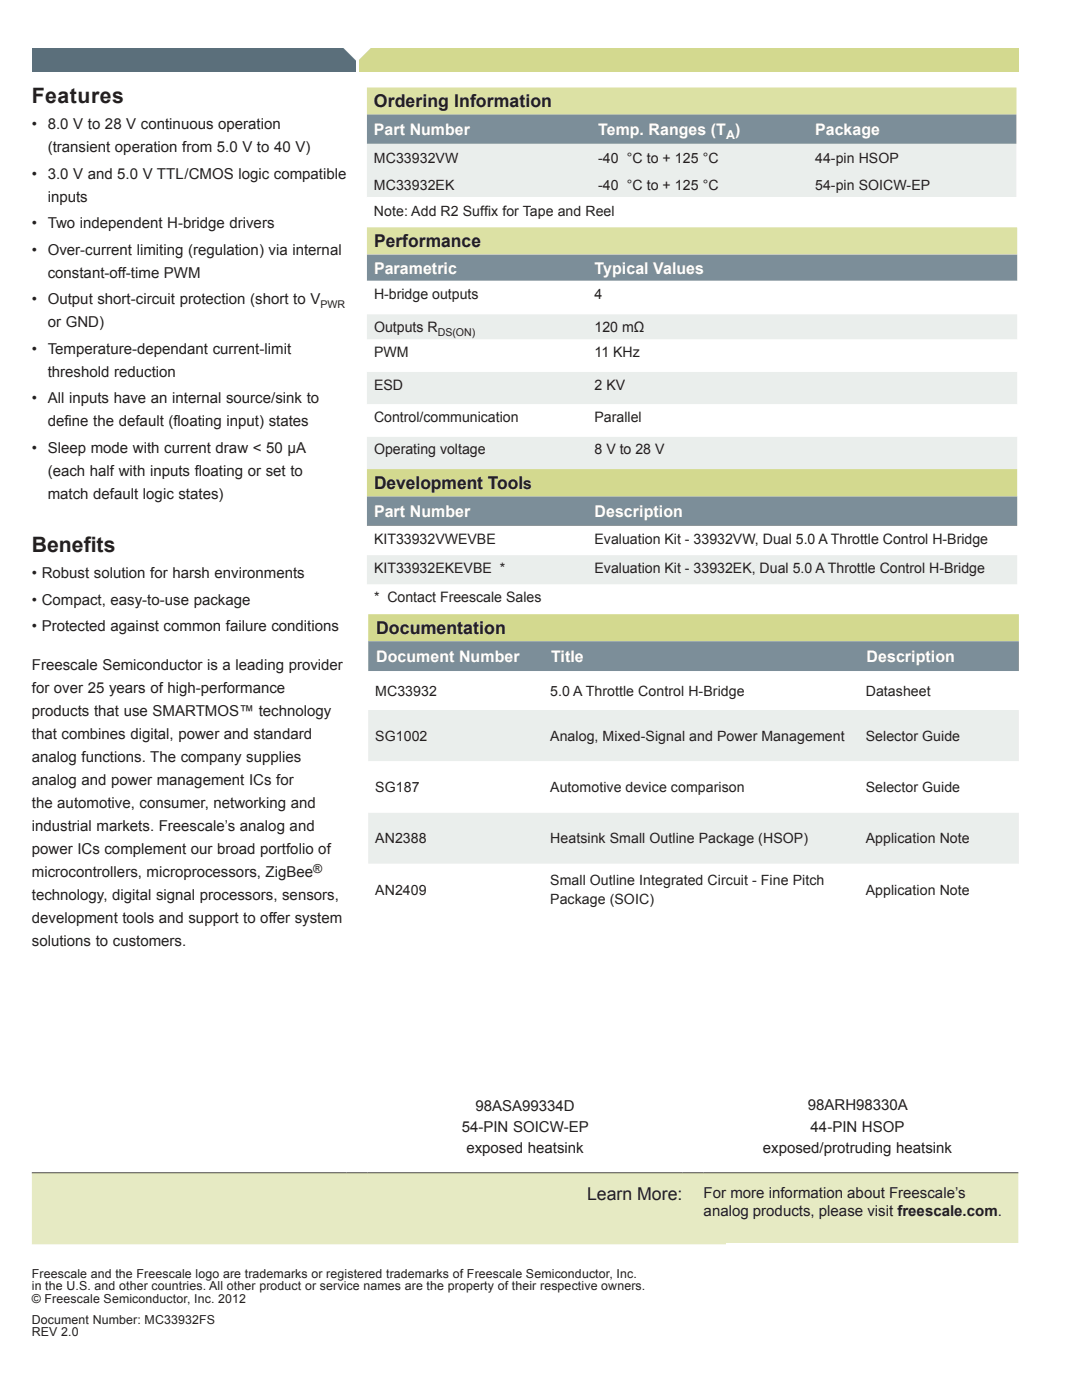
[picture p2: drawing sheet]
<svg xmlns="http://www.w3.org/2000/svg" width="216mm" height="279mm" viewBox="0 0 216 279" stroke-linecap="round" stroke-linejoin="round" font-family="sans-serif">
<defs><g id="words">
<g font-size="4.2" fill="#231f20">
<text x="6.3" y="20.5">Features</text>
<text x="6.3" y="110.2">Benefits</text>
</g>
<g font-size="3.5" fill="#231f20">
<text x="74.6" y="21.4">Ordering Information</text>
<text x="74.6" y="49.4">Performance</text>
<text x="74.6" y="97.6">Development Tools</text>
<text x="75.1" y="126.6">Documentation</text>
<text x="117.2" y="239.4">Learn More:</text>
</g>
<g font-size="3.2" fill="#fff">
<text x="74.6" y="26.9">Part Number</text>
<text x="119.4" y="26.9">Temp. Ranges (T )</text>
<text x="162.6" y="26.9">Package</text>
<text x="74.6" y="54.6">Parametric</text>
<text x="118.6" y="54.6">Typical Values</text>
<text x="74.6" y="103.2">Part Number</text>
<text x="118.6" y="103.2">Description</text>
<text x="75.1" y="132.1">Document Number</text>
<text x="110" y="132.1">Title</text>
<text x="172.9" y="132.1">Description</text>
</g>
<g font-size="3" fill="#231f20">
<text x="6.3" y="25.8">•</text>
<text x="9.5" y="25.8">8.0 V to 28 V continuous operation</text>
<text x="6.3" y="35.7">•</text>
<text x="9.5" y="30.4">(transient operation from 5.0 V to 40 V)</text>
<text x="9.5" y="35.7">3.0 V and 5.0 V TTL/CMOS logic compatible</text>
<text x="9.5" y="40.3">inputs</text>
<text x="6.3" y="45.6">•</text>
<text x="9.5" y="45.6">Two independent H-bridge drivers</text>
<text x="6.3" y="50.9">•</text>
<text x="9.5" y="50.9">Over-current limiting (regulation) via internal</text>
<text x="9.5" y="55.5">constant-off-time PWM</text>
<text x="6.3" y="60.8">•</text>
<text x="9.5" y="65.3">or GND)</text>
<text x="9.5" y="60.8">Output short-circuit protection (short to V</text>
<text x="6.3" y="70.6">•</text>
<text x="9.5" y="70.6">Temperature-dependant current-limit</text>
<text x="9.5" y="75.2">threshold reduction</text>
<text x="6.3" y="80.5">•</text>
<text x="9.5" y="80.5">All inputs have an internal source/sink to</text>
<text x="9.5" y="85.1">define the default (floating input) states</text>
<text x="6.3" y="90.4">•</text>
<text x="9.5" y="95">(each half with inputs floating or set to</text>
<text x="9.5" y="90.4">Sleep mode with current draw &lt; 50 µA</text>
<text x="9.5" y="99.6">match default logic states)</text>
<text x="6.3" y="115.4">• Robust solution for harsh environments</text>
<text x="6.3" y="120.7">• Compact, easy-to-use package</text>
<text x="6.3" y="126">• Protected against common failure conditions</text>
<text x="6.3" y="133.8">Freescale Semiconductor is a leading provider</text>
<text x="6.3" y="138.4">for over 25 years of high-performance</text>
<text x="6.3" y="143">products that use SMARTMOS™ technology</text>
<text x="6.3" y="147.5">that combines digital, power and standard</text>
<text x="6.3" y="152.1">analog functions. The company supplies</text>
<text x="6.3" y="156.7">analog and power management ICs for</text>
<text x="6.3" y="161.3">the automotive, consumer, networking and</text>
<text x="6.3" y="165.9">industrial markets. Freescale’s analog and</text>
<text x="6.3" y="170.5">power ICs complement our broad portfolio of</text>
<text x="6.3" y="175.1">microcontrollers, microprocessors, ZigBee</text>
<text x="6.3" y="179.6">technology, digital signal processors, sensors,</text>
<text x="6.3" y="184.2">development tools and support to offer system</text>
<text x="6.3" y="188.8">solutions to customers.</text>
<text x="94.9" y="221.7">98ASA99334D</text>
<text x="161.2" y="221.6">98ARH98330A</text>
<text x="92.1" y="225.9">54-PIN SOICW-EP</text>
<text x="161.8" y="225.8">44-PIN HSOP</text>
<text x="93.1" y="230.1">exposed heatsink</text>
<text x="152.2" y="230.1">exposed/protruding heatsink</text>
<text x="140.4" y="239.1">For more information about Freescale’s</text>
<text x="140.4" y="242.6">analog products, please visit freescale.com.</text>
</g>
<g font-size="2.9" fill="#231f20">
<text x="74.6" y="59.6">H-bridge outputs</text>
<text x="118.6" y="59.6">4</text>
<text x="74.6" y="66.3">Outputs R</text>
<text x="74.6" y="71.3">PWM</text>
<text x="118.6" y="66.3">120 mΩ</text>
<text x="118.6" y="71.3">11 KHz</text>
<text x="74.6" y="77.7">ESD</text>
<text x="118.6" y="77.7">2 KV</text>
<text x="74.6" y="84.2">Control/communication</text>
<text x="118.6" y="84.2">Parallel</text>
<text x="74.6" y="90.7">Operating voltage</text>
<text x="118.6" y="90.7">8 V to 28 V</text>
<text x="74.6" y="108.5">KIT33932VWEVBE</text>
<text x="118.6" y="108.5">Evaluation Kit - 33932VW, Dual 5.0 A Throttle Control H-Bridge</text>
<text x="74.6" y="114.3">KIT33932EKEVBE *</text>
<text x="118.6" y="114.3">Evaluation Kit - 33932EK, Dual 5.0 A Throttle Control H-Bridge</text>
<text x="74.6" y="120.1">* Contact Freescale Sales</text>
</g>
<g font-size="2.8" fill="#231f20">
<text x="74.6" y="32.6">MC33932VW</text>
<text x="119.4" y="32.6">-40 °C to + 125 °C</text>
<text x="162.6" y="32.6">44-pin HSOP</text>
<text x="74.6" y="38">MC33932EK</text>
<text x="119.4" y="38">-40 °C to + 125 °C</text>
<text x="162.6" y="38">54-pin SOICW-EP</text>
<text x="74.6" y="43">Note: Add R2 Suff</text>
<text x="96.6" y="43">ix for Tape and Reel</text>
<text x="74.9" y="138.8">MC33932</text>
<text x="109.8" y="138.8">5.0 A Throttle Control H-Bridge</text>
<text x="172.7" y="138.8">Datasheet</text>
<text x="74.9" y="147.8">SG1002</text>
<text x="109.8" y="147.8">Analog, Mixed-Signal and Power Management</text>
<text x="172.7" y="147.8">Selector Guide</text>
<text x="74.9" y="158.1">SG187</text>
<text x="109.8" y="158.1">Automotive device comparison</text>
<text x="172.7" y="158.1">Selector Guide</text>
<text x="74.9" y="168.3">AN2388</text>
<text x="109.8" y="168.3">Heatsink Small Outline Package (HSOP)</text>
<text x="172.7" y="168.3">Application Note</text>
<text x="74.9" y="178.5">AN2409</text>
<text x="109.8" y="176.6">Small Outline Integrated Circuit - Fine Pitch</text>
<text x="172.7" y="178.5">Application Note</text>
<text x="109.8" y="180.5">Package (SOIC)</text>
</g>
<text font-size="2.5" fill="#fff" x="144.9" y="27.7">A</text>
<g font-size="2.5" fill="#231f20">
<text x="62.5" y="174.2">®</text>
<text x="6.3" y="255.1">Freescale and the Freescale logo are trademarks or registered trademarks of Freescale Semiconductor, Inc.</text>
<text x="6.3" y="257.5">in the U.S. and other countries. All other product or service names are the property of their respective owners.</text>
<text x="6.3" y="260">© Freescale Semiconductor, Inc. 2012</text>
<text x="6.3" y="264.2">Document Number: MC33932FS</text>
<text x="6.3" y="266.7">REV 2.0</text>
</g>
<text font-size="2.2" fill="#231f20" x="87.3" y="67">DS(ON)</text>
<text font-size="2.1" fill="#231f20" x="63.9" y="61.5">PWR</text>
</g></defs>
<g fill="#231f20">
<path d="M179.8 264.9l.6-.3a.52 .52 0 0 1 .7 .6h-.3a.34 .34 0 0 0-.4-.4 .34 .34 0 0 0-.3 .4 .83 .83 0 0 1 .9 .7 .75 .75 0 0 1-.8 .5 .75 .75 0 0 1-.7-.6l.3-.1 .2 .4a.47 .47 0 0 0 .7-.2l-.1-.2a.81 .81 0 0 1-.9-.6z"/>
<path d="M183.3 264.7h.3v.2l.3-.3h.4l.2 .3 .4-.2a.44 .44 0 0 1 .6 .2l-.2 1.4h-.3l.2-1.3a.4 .4 0 0 0-.4-.1 .4 .4 0 0 0-.3 .3l-.2 1.1h-.3l.2-1.3a.4 .4 0 0 0-.4-.1 .4 .4 0 0 0-.3 .3l-.2 1.1h-.3z"/>
<path d="M186.9 264.9a.73 .73 0 0 1 .7-.3 .73 .73 0 0 1 .6 .6h-.4v-.2a.64 .64 0 0 0-.9 .3 .64 .64 0 0 0 .3 .8l.5-.2 .1-.2h.3a.83 .83 0 0 1-1.3 .6 .83 .83 0 0 1 .1-1.4z"/>
<path d="M190.5 264.7h.3l-.1 .2a.55 .55 0 0 1 .7-.3 .55 .55 0 0 1 .3 .6l-.2 1.1h-.3l.2-1.3a.47 .47 0 0 0-.5-.1 .47 .47 0 0 0-.3 .4l-.2 1h-.3z"/>
<path d="M194.2 264.7h.3l-.2 1.3a.46 .46 0 0 0 .5 .1 .46 .46 0 0 0 .3-.4l.2-1h.3l-.3 1.6h-.3v-.2a.55 .55 0 0 1-.6 .2 .55 .55 0 0 1-.4-.5z"/>
<path d="M196.1 264.9a.73 .73 0 0 1 .8-.3 .73 .73 0 0 1 .5 .6h-.3v-.2a.64 .64 0 0 0-.9 .3 .64 .64 0 0 0 .3 .8l.4-.2 .1-.2h.3a.83 .83 0 0 1-1.2 .6 .83 .83 0 0 1 0-1.4z"/>
<path d="M198 264.1h.3l-.1 .6h.3v.2h-.3l-.2 1.2h.2v.2l-.3 .1-.2-.2 .2-1.3h-.3l.1-.2h.2z"/>
<path d="M200.7 264.7h.3l-.1 .2 .7-.3-.1 .3-.6 .3-.2 1.1h-.3z"/>
<path d="M202.5 258.1h.5l-.2 .1v.6l-.1-.6z"/>
<path d="M203.1 258.1h.1v.6v-.6v.7v-.5v.5v-.5l-.1 .5z"/>
<path d="M181.7 265.1l-.1 .2h1l-.1-.2a.46 .46 0 0 0-.8 0zM181.6 264.9a.72 .72 0 0 1 .9-.2 .72 .72 0 0 1 .3 .9h-1.2v.3a.49 .49 0 0 0 .5 .2 .49 .49 0 0 0 .4-.3h.3a.78 .78 0 0 1-1.1 .5 .78 .78 0 0 1-.3-1.2z"/>
<path d="M186.2 263.8h.3l-.1 .4h-.2zM186.1 264.7h.2l-.3 1.6h-.3z"/>
<path d="M188.8 265.1l-.1 .2a.53 .53 0 0 0 .1 .8 .53 .53 0 0 0 .8-.4l.1-.2a.46 .46 0 0 0-.4-.7zM188.7 264.9a.76 .76 0 0 1 1.1-.1 .76 .76 0 0 1 0 1 .82 .82 0 0 1-1.3 .4 .82 .82 0 0 1 .2-1.3z"/>
<path d="M192.5 265l-.1 .3a.56 .56 0 0 0 .3 .9 .56 .56 0 0 0 .7-.7v-.3a.47 .47 0 0 0-.9-.2zM192.3 264.9a.72 .72 0 0 1 1.2 0l.2-1.1h.3l-.5 2.5h-.3v-.2a.73 .73 0 0 1-1 .1 .73 .73 0 0 1-.1-1z"/>
<path d="M199.1 265.1l-.2 .2a.53 .53 0 0 0 .2 .8 .53 .53 0 0 0 .7-.4l.1-.2a.45 .45 0 0 0-.4-.7zM198.9 264.9a.76 .76 0 0 1 1.1-.1 .76 .76 0 0 1 .1 1 .82 .82 0 0 1-1.3 .4 .82 .82 0 0 1 .1-1.3z"/>
</g>
<path d="M155.3 251.9l2.6-1.1 1.6 .4-2.6 1.6z" fill="#f36421"/>
<path d="M157.7 253.2l2.6-1.6 1.6 .8-2.6 1.6z" fill="#fec210"/>
<path d="M160.1 254.4l2.6-1.5 1.6 .8-2.6 1.6z" fill="#f36421"/>
<path d="M156.5 256.6l2.6-1.6 1.6 .8-2.6 1.6z" fill="#fec210"/>
<g fill="#f36421">
<path d="M158.9 257.8l2.6-1.5 1.6 .8-2.6 1.6z"/>
<path d="M152.9 258.7l2.6-1.5 1.6 .8-2.6 1.6z"/>
</g>
<path d="M155.3 260l2.6-1.6 1.6 .9-2.6 1.5z" fill="#fec210"/>
<path d="M151.7 262.2l2.6-1.6 1.6 .8-2.6 1.6z" fill="#f36421"/>
<g fill="#231f20">
<path d="M165.9 256.9a2.47 2.47 0 0 1 1.9-.2l-.2 1a.71 .71 0 0 0-1 .7h.8l-.1 .8h-.9l-.7 3.8h-1.4l.7-3.8h-.7l.2-.8h.7a2.07 2.07 0 0 1 .7-1.5z"/>
<path d="M168.1 258.3h1.4l-.1 .4 .6-.3 .8-.2-.3 1.3h-.1a1.12 1.12 0 0 0-1.3 .8l-.6 2.7h-1.3z"/>
<path d="M196.5 256.7h1.4l-1.3 6.3h-1.3z"/>
<path d="M186.4 259a2.55 2.55 0 0 1 3.6-.2l.2 .4-1.1 .7a1.02 1.02 0 0 0-1.1-.7 1.02 1.02 0 0 0-.9 1 1.48 1.48 0 0 0 .3 1.8 1.2 1.2 0 0 0 1.5-.6l.9 .5a2.57 2.57 0 0 1-4.1 .4 3.1 3.1 0 0 1 .7-3.3z"/>
<path d="M181.6 258.8a2.94 2.94 0 0 1 3.9 .1l-1.1 .7-.9-.4a.61 .61 0 0 0-.6 0 .61 .61 0 0 0-.3 .6l.7 .2a1.88 1.88 0 0 1 1.6 .9 2.28 2.28 0 0 1-3 2.2 2.35 2.35 0 0 1-1.6-1l1.1-.7a1.34 1.34 0 0 0 2.2 .2 1.89 1.89 0 0 0-1.6-.6 1.06 1.06 0 0 1-.7-1.7z"/>
<path d="M191.7 261.3l-.1 .3a.65 .65 0 0 0 .5 .5 .65 .65 0 0 0 .6-.2 1.61 1.61 0 0 0 .7-1.2l-1.3 .3zM191.4 258.6a3 3 0 0 1 3.4 .1l.1 .8-.5 3.5h-1.3v-.5a2.01 2.01 0 0 1-2.7 .1 1.72 1.72 0 0 1 1.2-2.3l1.9-.4 .1-.6a.81 .81 0 0 0-.8-.3 .81 .81 0 0 0-.6 .6h-1.3z"/>
<path d="M172.6 259.4a.82 .82 0 0 1 .9-.2 .82 .82 0 0 1 .5 .9h-1.9zM171.4 259a2.92 2.92 0 0 0-.4 3.6 2.83 2.83 0 0 0 4-.8l-1-.5a1.23 1.23 0 0 1-1.9 .4l-.1-.8h3.2a1.96 1.96 0 0 0-1.8-2.8 2.62 2.62 0 0 0-2 .9z"/>
<path d="M177.8 259.4a.82 .82 0 0 1 .9-.2 .82 .82 0 0 1 .5 .9h-1.9zM176.6 259a2.92 2.92 0 0 0-.4 3.6 2.83 2.83 0 0 0 4-.8l-1-.5a1.23 1.23 0 0 1-2 .4l-.1-.8h3.3a1.96 1.96 0 0 0-1.8-2.8 2.62 2.62 0 0 0-2 .9z"/>
<path d="M199.7 259.4a.82 .82 0 0 1 .9-.2 .82 .82 0 0 1 .5 .9h-1.9zM198.5 259a2.92 2.92 0 0 0-.4 3.6 2.83 2.83 0 0 0 4-.8l-1-.5a1.23 1.23 0 0 1-2 .4v-.8h3.2a1.96 1.96 0 0 0-1.8-2.8 2.62 2.62 0 0 0-2 .9z"/>
</g>
<path d="M71.6 9.5h131.6v4.8h-131.6z" fill="#d3d98f"/>
<path d="M6.3 9.5h64.6v4.8h-64.6z" fill="#5b6f7b"/>
<path d="M68.1 9.2h6.3l-3.1 3.1z" fill="#fff"/>
<path d="M6.3 234h62.8v14.3h-62.8zM69.1 234h4.3v14.3h-4.3zM73.4 234h62.8v14.3h-62.8zM136.2 234h4.2v14.3h-4.2zM140.4 234h62.8v14.3h-62.8z" fill="#e6eac3"/>
<path d="M6.3 234h196.9" fill="none" stroke="#4b4c4d" stroke-width=".2"/>
<path d="M145 248.1h65v24.5h-65z" fill="#fff"/>
<path d="M73.2 45.4h44v5.4h-44zM117.2 45.4h85.8v5.4h-85.8z" fill="#dce1a4"/>
<path d="M73.2 50.8h44v5.2h-44zM117.2 50.8h85.8v5.2h-85.8zM73.2 99.1h44v5.9h-44zM117.2 99.1h85.8v5.9h-85.8z" fill="#7c8e99"/>
<path d="M73.2 56h44v6.7h-44zM117.2 56h85.8v6.7h-85.8zM73.2 105h44v5.8h-44zM117.2 105h85.8v5.8h-85.8zM73.2 116.6h44v5.8h-44zM117.2 116.6h85.8v5.8h-85.8z" fill="#fff"/>
<path d="M73.2 62.7h44v5.1h-44zM117.2 62.7h85.8v5.1h-85.8zM73.2 74.2h44v6.5h-44zM117.2 74.2h85.8v6.5h-85.8zM73.2 87.1h44v6.5h-44zM117.2 87.1h85.8v6.5h-85.8zM73.2 110.8h44v5.8h-44zM117.2 110.8h85.8v5.8h-85.8z" fill="#eaeeec"/>
<path d="M73.2 67.8h44v6.4h-44zM117.2 67.8h85.8v6.4h-85.8zM73.2 80.7h44v6.4h-44zM117.2 80.7h85.8v6.4h-85.8z" fill="#fff"/>
<g fill="#d3d98f">
<path d="M73.2 93.6h44v5.5h-44zM117.2 93.6h85.8v5.5h-85.8z"/>
<path d="M73.5 122.6h34.9v5.4h-34.9zM108.4 122.6h62.9v5.4h-62.9zM171.3 122.6h32v5.4h-32z"/>
</g>
<path d="M73.5 128h34.9v5.9h-34.9zM108.4 128h62.9v5.9h-62.9zM171.3 128h32v5.9h-32z" fill="#7c8e99"/>
<path d="M73.5 133.9h34.9v7.8h-34.9zM108.4 133.9h62.9v7.8h-62.9zM171.3 133.9h32v7.8h-32z" fill="#fff"/>
<path d="M73.5 141.7h34.9v10.2h-34.9zM108.4 141.7h62.9v10.2h-62.9zM171.3 141.7h32v10.2h-32zM73.5 162.2h34.9v10.2h-34.9zM108.4 162.2h62.9v10.2h-62.9zM171.3 162.2h32v10.2h-32z" fill="#eaeeec"/>
<path d="M73.5 151.9h34.9v10.3h-34.9zM108.4 151.9h62.9v10.3h-62.9zM171.3 151.9h32v10.3h-32zM73.5 172.4h34.9v10.2h-34.9zM108.4 172.4h62.9v10.2h-62.9zM171.3 172.4h32v10.2h-32z" fill="#fff"/>
<path d="M73.2 17.5h44.8v5.4h-44.8zM118 17.5h43.2v5.4h-43.2zM161.2 17.5h41.6v5.4h-41.6z" fill="#dce1a4"/>
<path d="M73.2 22.9h44.8v5.8h-44.8zM118 22.9h43.2v5.8h-43.2zM161.2 22.9h41.6v5.8h-41.6z" fill="#7c8e99"/>
<path d="M73.2 28.7h44.8v5.8h-44.8zM118 28.7h43.2v5.8h-43.2zM161.2 28.7h41.6v5.8h-41.6zM73.2 34.5h44.8v5h-44.8zM118 34.5h43.2v5h-43.2zM161.2 34.5h41.6v5h-41.6z" fill="#eaeeec"/>
<path d="M73.2 39.5h129.6v5h-129.6z" fill="#fff"/>
<use href="#words"/>
</svg>
